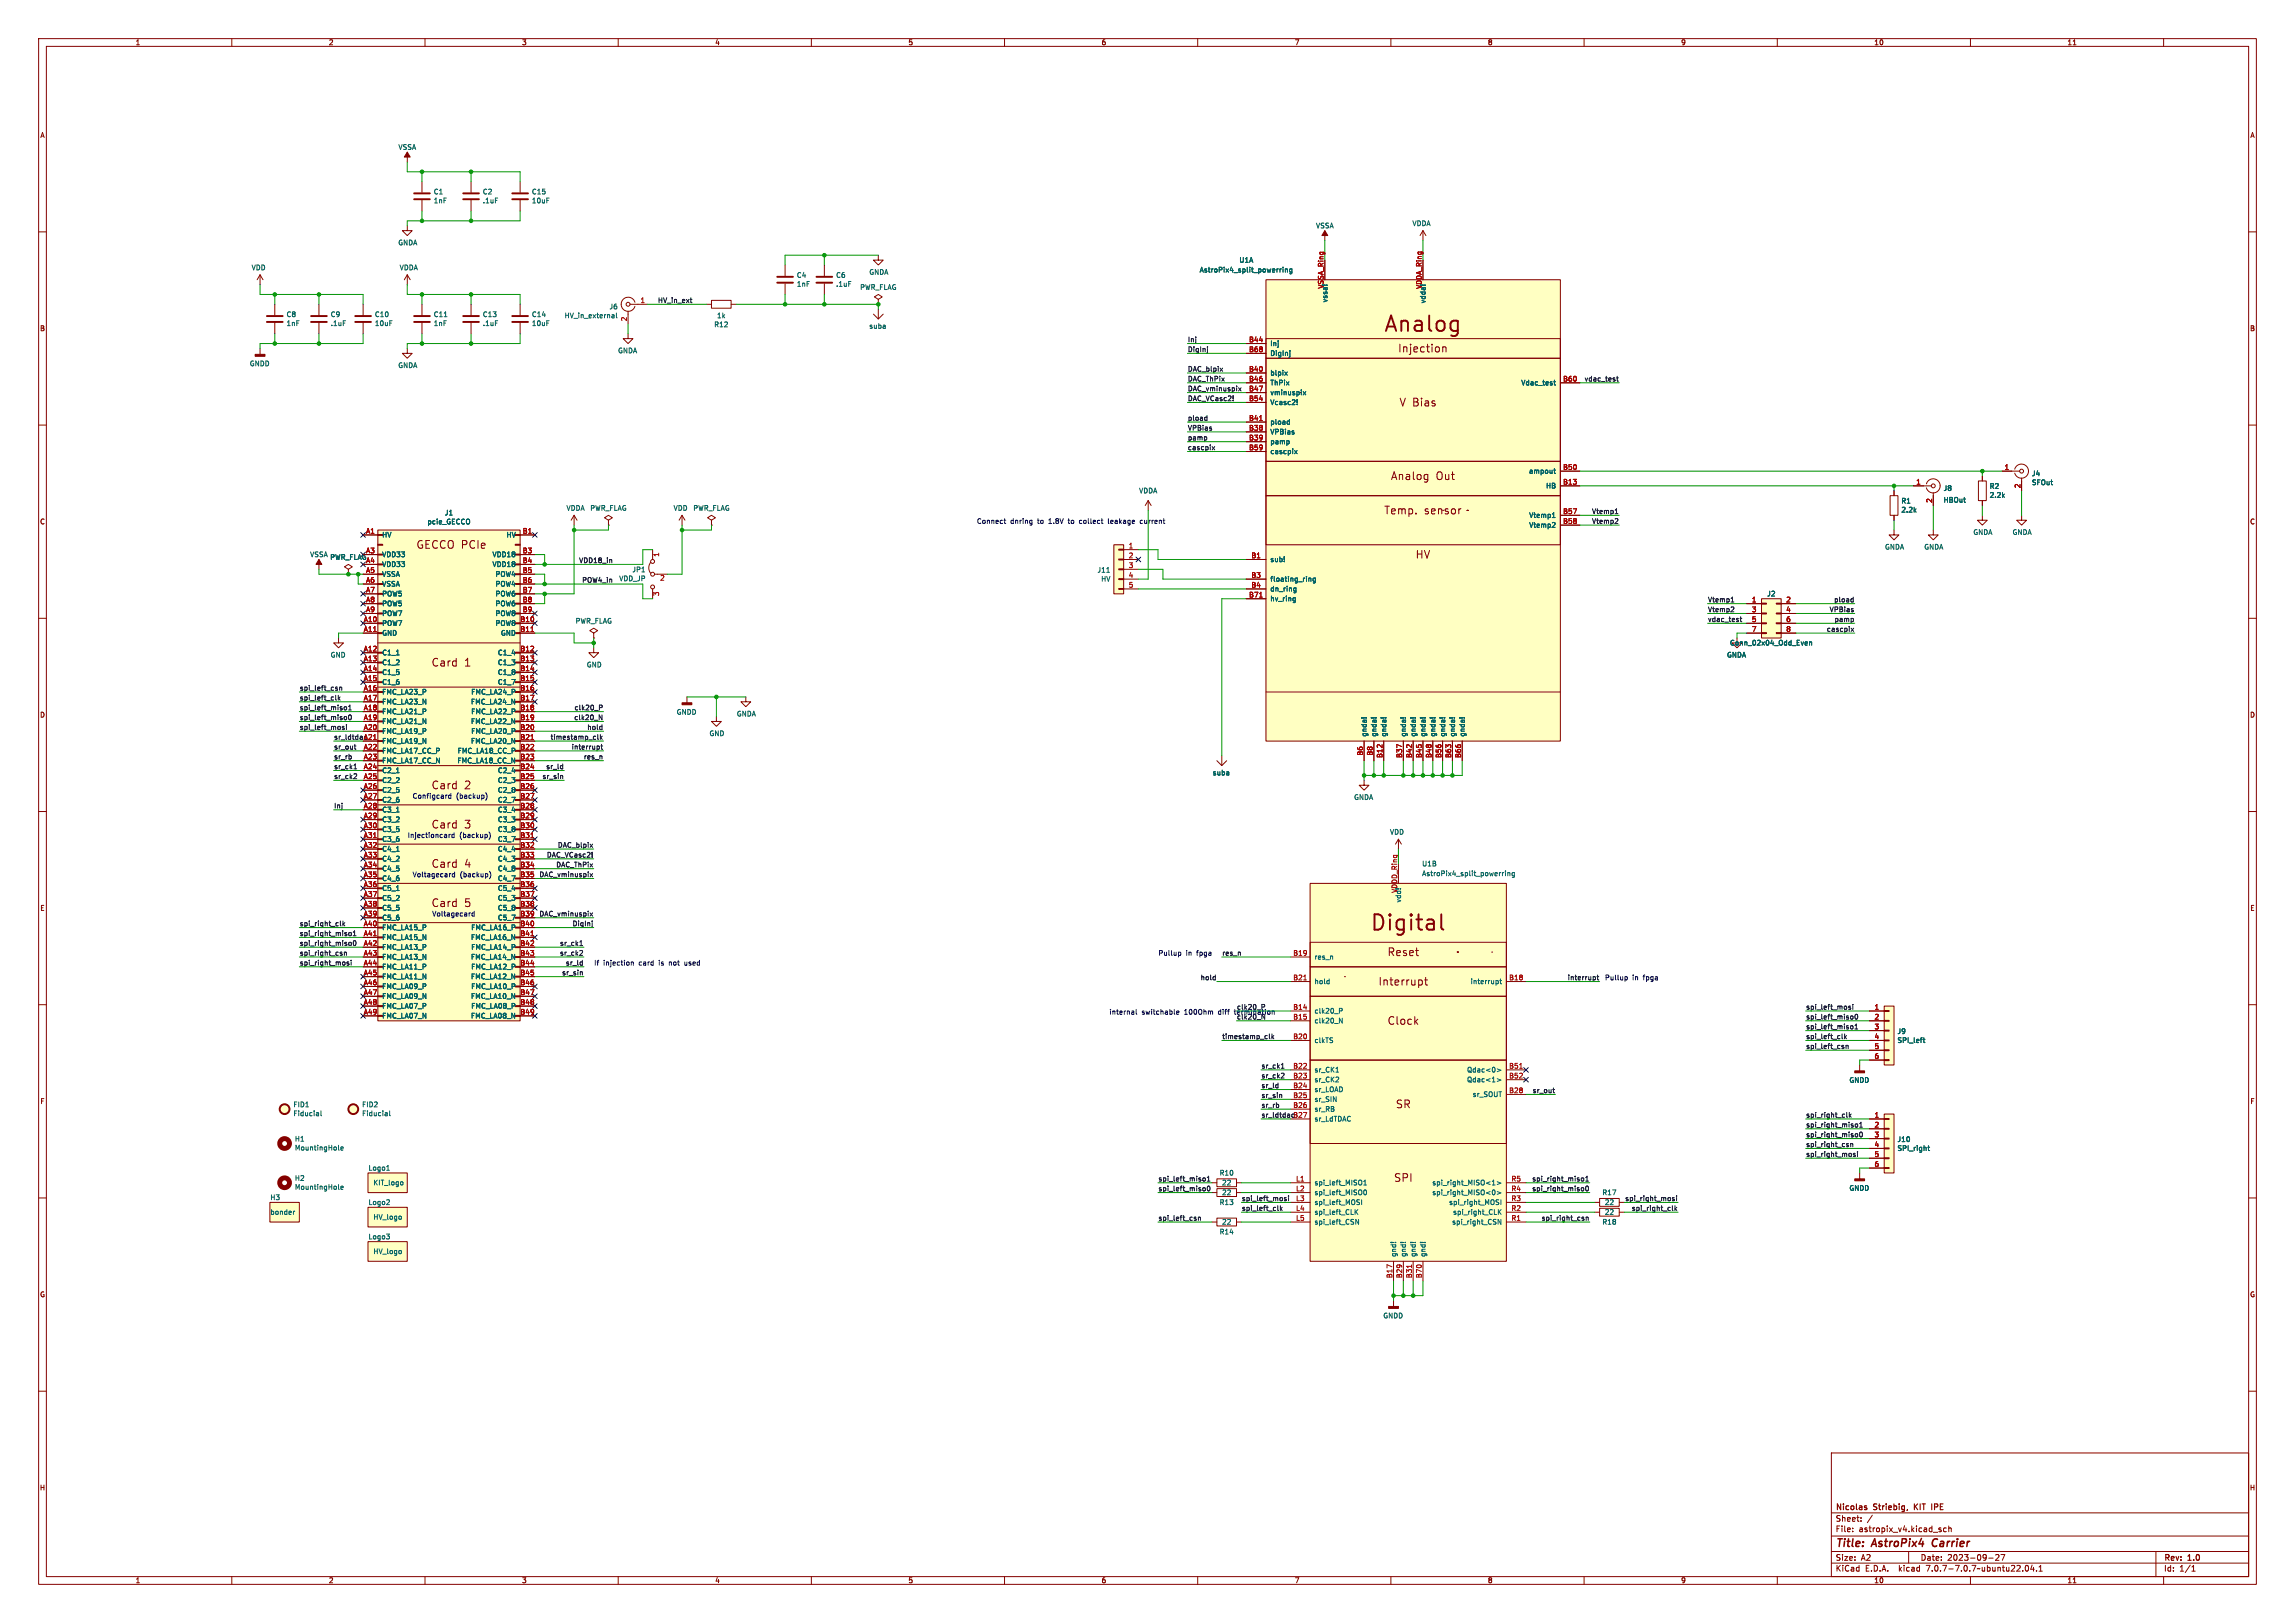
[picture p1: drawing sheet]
<svg xmlns="http://www.w3.org/2000/svg" width="594mm" height="420mm" viewBox="0 0 594 420" stroke-linecap="round" stroke-linejoin="round" font-family="sans-serif">
<defs><g id="words">
<g font-size="5.6" fill="#840000">
<text x="358" y="86.6">Analog</text>
<text x="354.5" y="241.5">Digital</text>
</g>
<g font-size="2.8" fill="#840000">
<text x="361.7" y="91.5">Injection</text>
<text x="362" y="105.5">V Bias</text>
<text x="359.8" y="124.6">Analog</text>
<text x="371.7" y="124.6">Out</text>
<text x="358.1" y="133.5">Temp.</text>
<text x="368.7" y="133.5">sensor</text>
<text x="107.6" y="142.3">GECCO PCIe</text>
<text x="366.2" y="144.9">HV</text>
<text x="111.5" y="172.8">Card</text>
<text x="120.3" y="172.8">1</text>
<text x="120.3" y="204.6">2</text>
<text x="111.5" y="224.9">Card</text>
<text x="111.5" y="235.1">Card</text>
<text x="120.3" y="235.1">5</text>
<text x="358.9" y="247.8">Reset</text>
<text x="356.6" y="255.4">Interrupt</text>
<text x="358.9" y="265.5">Clock</text>
<text x="361.1" y="287.1">SR</text>
<text x="360.6" y="306.2">SPI</text>
<text x="475" y="400.9">Title:</text>
<text x="484.7" y="400.9">AstroPix4</text>
<text x="501" y="400.9">Carrier</text>
</g>
<g font-size="2.8" fill="#0000c2">
<text x="111.5" y="204.6">Card</text>
<text x="111.5" y="214.7">Card</text>
<text x="120.3" y="214.7">3</text>
<text x="120.3" y="224.9">4</text>
</g>
<g font-size="2.1" fill="#840000">
<text x="475" y="394">Sheet:</text>
<text x="475" y="391.2">Nicolas</text>
<text x="485" y="391.2">Striebig,</text>
<text x="496.1" y="391.2">KIT</text>
<text x="501.2" y="391.2">IPE</text>
<text x="475" y="396.7">File:</text>
<text x="481.1" y="396.7">astropix_v4.kicad_sch</text>
<text x="475" y="406.9">KiCad</text>
<text x="475" y="404.1">Size:</text>
<text x="481.7" y="404.1">A2</text>
<text x="482.7" y="406.9">E.D.A.</text>
<text x="491.6" y="406.9">kicad</text>
<text x="497" y="404.1">Date:</text>
<text x="498.8" y="406.9">7.0.7-7.0.7~ubuntu22.04.1</text>
<text x="504" y="404.1">2023-09-27</text>
<text x="560" y="404.3">Rev:</text>
<text x="560" y="406.9">Id:</text>
<text x="564.1" y="406.9">1/1</text>
<text x="566.4" y="404.3">1.0</text>
</g>
<g font-size="1.8" fill="#840000">
<text x="35" y="11.9">1</text>
<text x="85" y="11.9">2</text>
<text x="135" y="11.9">3</text>
<text x="185" y="11.9">4</text>
<text x="235" y="11.9">5</text>
<text x="285" y="11.9">6</text>
<text x="335" y="11.9">7</text>
<text x="385" y="11.9">8</text>
<text x="435" y="11.9">9</text>
<text x="485" y="11.9">10</text>
<text x="535" y="11.9">11</text>
<text x="10.3" y="35.9">A</text>
<text x="582.3" y="35.9">A</text>
<text x="10.3" y="85.9">B</text>
<text x="582.3" y="85.9">B</text>
<text x="10.3" y="135.9">C</text>
<text x="582.3" y="135.9">C</text>
<text x="10.3" y="185.9">D</text>
<text x="582.3" y="185.9">D</text>
<text x="10.3" y="235.9">E</text>
<text x="582.3" y="235.9">E</text>
<text x="10.3" y="285.9">F</text>
<text x="582.3" y="285.9">F</text>
<text x="10.3" y="335.9">G</text>
<text x="582.3" y="335.9">G</text>
<text x="10.2" y="385.9">H</text>
<text x="582.2" y="385.9">H</text>
<text x="35" y="409.9">1</text>
<text x="85" y="409.9">2</text>
<text x="135" y="409.9">3</text>
<text x="185" y="409.9">4</text>
<text x="235" y="409.9">5</text>
<text x="285" y="409.9">6</text>
<text x="335" y="409.9">7</text>
<text x="385" y="409.9">8</text>
<text x="435" y="409.9">9</text>
<text x="485" y="409.9">10</text>
<text x="535" y="409.9">11</text>
</g>
<g font-size="1.8" fill="#006464">
<text x="103" y="39">VSSA</text>
<text x="112.2" y="50.5">C1</text>
<text x="112.2" y="52.8">1nF</text>
<text x="124.9" y="50.5">C2</text>
<text x="124.9" y="52.8">.1uF</text>
<text x="137.6" y="50.5">C15</text>
<text x="137.6" y="52.8">10uF</text>
<text x="340.5" y="59.3">VSSA</text>
<text x="365.5" y="58.7">VDDA</text>
<text x="103" y="63.7">GNDA</text>
<text x="65" y="70.1">VDD</text>
<text x="103.3" y="70.1">VDDA</text>
<text x="224.9" y="71.3">GNDA</text>
<text x="310.4" y="70.7">AstroPix4_split_powerring</text>
<text x="320.7" y="68.2">U1A</text>
<text x="206.1" y="72.1">C4</text>
<text x="206.1" y="74.4">1nF</text>
<text x="216.3" y="72.1">C6</text>
<text x="216.3" y="74.4">.1uF</text>
<text x="222.5" y="75.2">PWR_FLAG</text>
<text x="74.1" y="82.2">C8</text>
<text x="85.5" y="82.2">C9</text>
<text x="96.9" y="82.2">C10</text>
<text x="112.2" y="82.2">C11</text>
<text x="124.9" y="82.2">C13</text>
<text x="137.6" y="82.2">C14</text>
<text x="146" y="82.6">HV_in_external</text>
<text x="157.6" y="80.2">J6</text>
<text x="185.5" y="82.6">1k</text>
<text x="343.8" y="78.4" transform="rotate(-90 343.8 78.4)">vssa!</text>
<text x="369.2" y="78.6" transform="rotate(-90 369.2 78.6)">vdda!</text>
<text x="74.1" y="84.6">1nF</text>
<text x="85.5" y="84.6">.1uF</text>
<text x="96.9" y="84.6">10uF</text>
<text x="112.2" y="84.6">1nF</text>
<text x="124.9" y="84.6">.1uF</text>
<text x="137.6" y="84.6">10uF</text>
<text x="184.7" y="84.9">R12</text>
<text x="224.9" y="85.3">suba</text>
<text x="328.7" y="89.8">Inj</text>
<text x="64.5" y="95">GNDD</text>
<text x="103" y="95.4">GNDA</text>
<text x="159.9" y="91.6">GNDA</text>
<text x="328.7" y="92.3">DigInj</text>
<text x="328.7" y="97.4">blpix</text>
<text x="328.7" y="99.9">ThPix</text>
<text x="393.6" y="99.9">Vdac_test</text>
<text x="328.7" y="102.5">vminuspix</text>
<text x="328.7" y="105">Vcasc2!</text>
<text x="328.7" y="112.6">VPBias</text>
<text x="328.7" y="110.1">pload</text>
<text x="328.7" y="115.2">pamp</text>
<text x="328.7" y="117.7">cascpix</text>
<text x="395.6" y="122.8">ampout</text>
<text x="525.8" y="123.4">J4</text>
<text x="525.8" y="125.7">SFOut</text>
<text x="294.7" y="127.9">VDDA</text>
<text x="400" y="126.6">HB</text>
<text x="492" y="130.5">R1</text>
<text x="502.9" y="127.2">J8</text>
<text x="502.9" y="130.3">HBOut</text>
<text x="514.9" y="126.7">R2</text>
<text x="514.9" y="129">2.2k</text>
<text x="110.5" y="135.9">pcie_GECCO</text>
<text x="115" y="133.6">J1</text>
<text x="146.5" y="132.4">VDDA PWR_FLAG</text>
<text x="174.2" y="132.4">VDD</text>
<text x="179.3" y="132.4">PWR_FLAG</text>
<text x="395.7" y="134.2">Vtemp1</text>
<text x="395.7" y="136.8">Vtemp2</text>
<text x="492" y="132.8">2.2k</text>
<text x="98.8" y="139.3">HV</text>
<text x="131" y="139.3">HV</text>
<text x="487.8" y="142.4">GNDA</text>
<text x="497.9" y="142.4">GNDA</text>
<text x="510.6" y="138.6">GNDA</text>
<text x="520.8" y="138.6">GNDA</text>
<text x="80.2" y="144.4">VSSA</text>
<text x="85.4" y="145.1">PWR_FLAG</text>
<text x="98.8" y="144.4">VDD33</text>
<text x="98.8" y="146.9">VDD33</text>
<text x="98.8" y="149.5">VSSA</text>
<text x="127.4" y="144.4">VDD18</text>
<text x="127.4" y="146.9">VDD18</text>
<text x="128.1" y="149.5">POW4</text>
<text x="163.5" y="148.3">JP1</text>
<text x="283.9" y="148.4">J11</text>
<text x="328.7" y="145.6">sub!</text>
<text x="98.8" y="152">VSSA</text>
<text x="98.8" y="154.5">POW5</text>
<text x="128.1" y="152">POW4</text>
<text x="128.1" y="154.5">POW6</text>
<text x="160.2" y="150.6">VDD_JP</text>
<text x="284.9" y="150.7">HV</text>
<text x="328.7" y="150.7">floating_ring</text>
<text x="328.7" y="153.3">dn_ring</text>
<text x="328.7" y="155.8">hv_ring</text>
<text x="457.3" y="154.5">J2</text>
<text x="98.8" y="157.1">POW5</text>
<text x="98.8" y="159.6">POW7</text>
<text x="128.1" y="157.1">POW6</text>
<text x="128.1" y="159.6">POW8</text>
<text x="148.9" y="161.6">PWR_FLAG</text>
<text x="98.8" y="162.2">POW7</text>
<text x="98.8" y="164.7">GND</text>
<text x="128.1" y="162.2">POW8</text>
<text x="129.5" y="164.7">GND</text>
<text x="447.6" y="167.2">Conn_02x04_Odd_Even</text>
<text x="85.5" y="170.4">GND</text>
<text x="98.8" y="169.8">C1_1</text>
<text x="98.8" y="172.3">C1_2</text>
<text x="128.7" y="169.8">C1_4</text>
<text x="128.7" y="172.3">C1_3</text>
<text x="151.8" y="172.9">GND</text>
<text x="446.9" y="170.4">GNDA</text>
<text x="98.8" y="174.9">C1_5</text>
<text x="98.8" y="177.4">C1_6</text>
<text x="98.8" y="179.9">FMC_LA23_P</text>
<text x="121.8" y="179.9">FMC_LA24_P</text>
<text x="128.7" y="174.9">C1_8</text>
<text x="128.7" y="177.4">C1_7</text>
<text x="98.8" y="182.5">FMC_LA23_N</text>
<text x="98.8" y="185">FMC_LA21_P</text>
<text x="121.8" y="182.5">FMC_LA24_N</text>
<text x="121.8" y="185">FMC_LA22_P</text>
<text x="175" y="185.1">GNDD</text>
<text x="190.6" y="185.6">GNDA</text>
<text x="98.8" y="187.6">FMC_LA21_N</text>
<text x="98.8" y="190.1">FMC_LA19_P</text>
<text x="121.8" y="187.6">FMC_LA22_N</text>
<text x="121.8" y="190.1">FMC_LA20_P</text>
<text x="183.5" y="190.7">GND</text>
<text x="353.9" y="190.8" transform="rotate(-90 353.9 190.8)">gnda!</text>
<text x="356.5" y="190.8" transform="rotate(-90 356.5 190.8)">gnda!</text>
<text x="359" y="190.8" transform="rotate(-90 359 190.8)">gnda!</text>
<text x="364.1" y="190.8" transform="rotate(-90 364.1 190.8)">gnda!</text>
<text x="366.6" y="190.8" transform="rotate(-90 366.6 190.8)">gnda!</text>
<text x="369.2" y="190.8" transform="rotate(-90 369.2 190.8)">gnda!</text>
<text x="371.7" y="190.8" transform="rotate(-90 371.7 190.8)">gnda!</text>
<text x="374.2" y="190.8" transform="rotate(-90 374.2 190.8)">gnda!</text>
<text x="376.8" y="190.8" transform="rotate(-90 376.8 190.8)">gnda!</text>
<text x="379.3" y="190.8" transform="rotate(-90 379.3 190.8)">gnda!</text>
<text x="98.8" y="192.6">FMC_LA19_N</text>
<text x="98.8" y="195.2">FMC_LA17_CC_P</text>
<text x="98.8" y="197.7">FMC_LA17_CC_N</text>
<text x="118.3" y="197.7">FMC_LA18_CC_N</text>
<text x="118.3" y="195.2">FMC_LA18_CC_P</text>
<text x="121.8" y="192.6">FMC_LA20_N</text>
<text x="98.8" y="200.3">C2_1</text>
<text x="98.8" y="202.8">C2_2</text>
<text x="128.7" y="200.3">C2_4</text>
<text x="128.7" y="202.8">C2_3</text>
<text x="313.8" y="200.8">suba</text>
<text x="98.8" y="205.3">C2_5</text>
<text x="98.8" y="207.9">C2_6</text>
<text x="128.7" y="205.3">C2_8</text>
<text x="128.7" y="207.9">C2_7</text>
<text x="350.4" y="207.2">GNDA</text>
<text x="98.8" y="210.4">C3_1</text>
<text x="98.8" y="213">C3_2</text>
<text x="98.8" y="215.5">C3_5</text>
<text x="128.7" y="210.4">C3_4</text>
<text x="128.7" y="213">C3_3</text>
<text x="128.7" y="215.5">C3_8</text>
<text x="98.8" y="218">C3_6</text>
<text x="98.8" y="220.6">C4_1</text>
<text x="128.7" y="218">C3_7</text>
<text x="128.7" y="220.6">C4_4</text>
<text x="359.7" y="216.2">VDD</text>
<text x="98.8" y="223.1">C4_2</text>
<text x="98.8" y="225.7">C4_5</text>
<text x="128.7" y="223.1">C4_3</text>
<text x="128.7" y="225.7">C4_8</text>
<text x="368" y="224.4">U1B</text>
<text x="368" y="226.9">AstroPix4_split_powerring</text>
<text x="98.8" y="228.2">C4_6</text>
<text x="98.8" y="230.7">C5_1</text>
<text x="98.8" y="233.3">C5_2</text>
<text x="128.7" y="228.2">C4_7</text>
<text x="128.7" y="230.7">C5_4</text>
<text x="128.7" y="233.3">C5_3</text>
<text x="362.8" y="233.7" transform="rotate(-90 362.8 233.7)">vdd!</text>
<text x="98.8" y="235.8">C5_5</text>
<text x="98.8" y="238.4">C5_6</text>
<text x="128.7" y="235.8">C5_8</text>
<text x="128.7" y="238.4">C5_7</text>
<text x="98.8" y="240.9">FMC_LA15_P</text>
<text x="98.8" y="243.4">FMC_LA15_N</text>
<text x="98.8" y="246">FMC_LA13_P</text>
<text x="121.8" y="243.4">FMC_LA16_N</text>
<text x="121.8" y="240.9">FMC_LA16_P</text>
<text x="121.8" y="246">FMC_LA14_P</text>
<text x="98.8" y="248.5">FMC_LA13_N</text>
<text x="98.8" y="251.1">FMC_LA11_P</text>
<text x="121.8" y="248.5">FMC_LA14_N</text>
<text x="121.8" y="251.1">FMC_LA12_P</text>
<text x="340.1" y="248.5">res_n</text>
<text x="98.8" y="253.6">FMC_LA11_N</text>
<text x="98.8" y="256.1">FMC_LA09_P</text>
<text x="121.8" y="253.6">FMC_LA12_N</text>
<text x="121.8" y="256.1">FMC_LA10_P</text>
<text x="340.1" y="254.9">hold</text>
<text x="380.5" y="254.9">interrupt</text>
<text x="98.8" y="258.7">FMC_LA09_N</text>
<text x="98.8" y="261.2">FMC_LA07_P</text>
<text x="98.8" y="263.8">FMC_LA07_N</text>
<text x="121.8" y="258.7">FMC_LA10_N</text>
<text x="121.8" y="263.8">FMC_LA08_N</text>
<text x="121.8" y="261.2">FMC_LA08_P</text>
<text x="340.1" y="262.5">clk20_P</text>
<text x="340.1" y="265">clk20_N</text>
<text x="491" y="267.8">J9</text>
<text x="340.1" y="270.1">clkTS</text>
<text x="491" y="270.1">SPI_left</text>
<text x="340.1" y="277.7">sr_CK1</text>
<text x="340.1" y="280.3">sr_CK2</text>
<text x="379.6" y="277.7">Qdac&lt;0&gt;</text>
<text x="379.6" y="280.3">Qdac&lt;1&gt;</text>
<text x="478.6" y="280.4">GNDD</text>
<text x="75.8" y="286.7">FID1</text>
<text x="93.6" y="286.7">FID2</text>
<text x="340.1" y="282.8">sr_LOAD</text>
<text x="340.1" y="285.3">sr_SIN</text>
<text x="340.1" y="287.9">sr_RB</text>
<text x="381.1" y="284.1">sr_SOUT</text>
<text x="75.8" y="289">Fiducial</text>
<text x="93.6" y="289">Fiducial</text>
<text x="340.1" y="290.4">sr_LdTDAC</text>
<text x="76.2" y="295.6">H1</text>
<text x="76.2" y="297.9">MountingHole</text>
<text x="491" y="295.7">J10</text>
<text x="491" y="298">SPI_right</text>
<text x="76.2" y="305.8">H2</text>
<text x="95.3" y="303.1">Logo1</text>
<text x="315.6" y="304.4">R10</text>
<text x="69.9" y="310.7">H3</text>
<text x="76.2" y="308.1">MountingHole</text>
<text x="96.5" y="306.9">KIT_logo</text>
<text x="316.2" y="309.5">22</text>
<text x="316.2" y="306.9">22</text>
<text x="340.1" y="306.9">spi_left_MISO1</text>
<text x="340.1" y="309.5">spi_left_MISO0</text>
<text x="370.6" y="309.5">spi_right_MISO&lt;0&gt;</text>
<text x="370.6" y="306.9">spi_right_MISO&lt;1&gt;</text>
<text x="414.6" y="309.5">R17</text>
<text x="478.6" y="308.3">GNDD</text>
<text x="69.9" y="314.6">bonder</text>
<text x="95.3" y="312">Logo2</text>
<text x="96.5" y="315.8">HV_logo</text>
<text x="315.6" y="312">R13</text>
<text x="316.2" y="317.1">22</text>
<text x="340.1" y="312">spi_left_MOSI</text>
<text x="340.1" y="314.6">spi_left_CLK</text>
<text x="340.1" y="317.1">spi_left_CSN</text>
<text x="374.9" y="312">spi_right_MOSI</text>
<text x="375.7" y="317.1">spi_right_CSN</text>
<text x="376" y="314.6">spi_right_CLK</text>
<text x="414.6" y="317.1">R18</text>
<text x="415.2" y="312">22</text>
<text x="415.2" y="314.6">22</text>
<text x="95.3" y="320.9">Logo3</text>
<text x="315.6" y="319.6">R14</text>
<text x="96.5" y="324.7">HV_logo</text>
<text x="361.5" y="325.4" transform="rotate(-90 361.5 325.4)">gnd!</text>
<text x="364.1" y="325.4" transform="rotate(-90 364.1 325.4)">gnd!</text>
<text x="366.6" y="325.4" transform="rotate(-90 366.6 325.4)">gnd!</text>
<text x="369.2" y="325.4" transform="rotate(-90 369.2 325.4)">gnd!</text>
<text x="357.9" y="341.4">GNDD</text>
</g>
<g font-size="1.8" fill="#a90000">
<text x="342.6" y="74.8" transform="rotate(-90 342.6 74.8)">VSSA_Ring</text>
<text x="368" y="74.9" transform="rotate(-90 368 74.9)">VDDA_Ring</text>
<text x="162.3" y="83.3" transform="rotate(-90 162.3 83.3)">2</text>
<text x="165.7" y="78.5">1</text>
<text x="323.2" y="88.6">B44</text>
<text x="323.2" y="91.2">B68</text>
<text x="323.2" y="96.3">B40</text>
<text x="323.2" y="98.8">B46</text>
<text x="323.2" y="101.3">B47</text>
<text x="404.5" y="98.8">B60</text>
<text x="323.2" y="103.9">B54</text>
<text x="323.2" y="111.5">B38</text>
<text x="323.2" y="109">B41</text>
<text x="323.2" y="114">B39</text>
<text x="323.2" y="116.6">B59</text>
<text x="404.5" y="125.5">B13</text>
<text x="404.5" y="121.7">B50</text>
<text x="495.9" y="125.5">1</text>
<text x="518.7" y="121.7">1</text>
<text x="500.1" y="130.2" transform="rotate(-90 500.1 130.2)">2</text>
<text x="523" y="126.4" transform="rotate(-90 523 126.4)">2</text>
<text x="404.5" y="133.1">B57</text>
<text x="404.5" y="135.6">B58</text>
<text x="94.6" y="138.2">A1</text>
<text x="94.6" y="143.3">A3</text>
<text x="135.2" y="138.2">B1</text>
<text x="135.2" y="143.3">B3</text>
<text x="292" y="142">1</text>
<text x="94.6" y="145.8">A4</text>
<text x="94.6" y="148.3">A5</text>
<text x="135.2" y="145.8">B4</text>
<text x="135.2" y="148.3">B5</text>
<text x="170.9" y="144.2" transform="rotate(-90 170.9 144.2)">1</text>
<text x="292" y="144.5">2</text>
<text x="292" y="147.1">3</text>
<text x="292" y="149.6">4</text>
<text x="323.8" y="144.5">B1</text>
<text x="323.8" y="149.6">B3</text>
<text x="94.6" y="150.9">A6</text>
<text x="94.6" y="153.4">A7</text>
<text x="94.6" y="156">A8</text>
<text x="135.2" y="150.9">B6</text>
<text x="135.2" y="153.4">B7</text>
<text x="135.2" y="156">B8</text>
<text x="170.7" y="150.6">2</text>
<text x="170.9" y="154.4" transform="rotate(-90 170.9 154.4)">3</text>
<text x="292" y="152.1">5</text>
<text x="323.2" y="154.7">B71</text>
<text x="323.8" y="152.1">B4</text>
<text x="453.3" y="156">1</text>
<text x="462.2" y="156">2</text>
<text x="94" y="161">A10</text>
<text x="94.6" y="158.5">A9</text>
<text x="134.6" y="161">B10</text>
<text x="135.2" y="158.5">B9</text>
<text x="453.3" y="158.5">3</text>
<text x="453.3" y="161">5</text>
<text x="462.2" y="158.5">4</text>
<text x="462.2" y="161">6</text>
<text x="94" y="163.6">A11</text>
<text x="134.6" y="163.6">B11</text>
<text x="453.3" y="163.6">7</text>
<text x="462.2" y="163.6">8</text>
<text x="94" y="168.7">A12</text>
<text x="94" y="171.2">A13</text>
<text x="94" y="173.7">A14</text>
<text x="134.6" y="168.7">B12</text>
<text x="134.6" y="171.2">B13</text>
<text x="134.6" y="173.7">B14</text>
<text x="94" y="176.3">A15</text>
<text x="94" y="178.8">A16</text>
<text x="134.6" y="176.3">B15</text>
<text x="134.6" y="178.8">B16</text>
<text x="94" y="181.4">A17</text>
<text x="94" y="183.9">A18</text>
<text x="134.6" y="181.4">B17</text>
<text x="134.6" y="183.9">B18</text>
<text x="94" y="186.4">A19</text>
<text x="94" y="189">A20</text>
<text x="94" y="191.5">A21</text>
<text x="134.6" y="186.4">B19</text>
<text x="134.6" y="189">B20</text>
<text x="134.6" y="191.5">B21</text>
<text x="94" y="194.1">A22</text>
<text x="94" y="196.6">A23</text>
<text x="134.6" y="194.1">B22</text>
<text x="134.6" y="196.6">B23</text>
<text x="352.8" y="195.7" transform="rotate(-90 352.8 195.7)">B6</text>
<text x="355.3" y="195.7" transform="rotate(-90 355.3 195.7)">B8</text>
<text x="357.9" y="196.3" transform="rotate(-90 357.9 196.3)">B12</text>
<text x="363" y="196.3" transform="rotate(-90 363 196.3)">B37</text>
<text x="365.5" y="196.3" transform="rotate(-90 365.5 196.3)">B42</text>
<text x="368" y="196.3" transform="rotate(-90 368 196.3)">B45</text>
<text x="370.6" y="196.3" transform="rotate(-90 370.6 196.3)">B48</text>
<text x="373.1" y="196.3" transform="rotate(-90 373.1 196.3)">B56</text>
<text x="375.7" y="196.3" transform="rotate(-90 375.7 196.3)">B63</text>
<text x="378.2" y="196.3" transform="rotate(-90 378.2 196.3)">B66</text>
<text x="94" y="199.1">A24</text>
<text x="94" y="201.7">A25</text>
<text x="134.6" y="199.1">B24</text>
<text x="134.6" y="201.7">B25</text>
<text x="94" y="204.2">A26</text>
<text x="94" y="206.8">A27</text>
<text x="94" y="209.3">A28</text>
<text x="134.6" y="204.2">B26</text>
<text x="134.6" y="206.8">B27</text>
<text x="134.6" y="209.3">B28</text>
<text x="94" y="211.8">A29</text>
<text x="94" y="214.4">A30</text>
<text x="134.6" y="211.8">B29</text>
<text x="134.6" y="214.4">B30</text>
<text x="94" y="216.9">A31</text>
<text x="94" y="219.5">A32</text>
<text x="94" y="222">A33</text>
<text x="134.6" y="216.9">B31</text>
<text x="134.6" y="219.5">B32</text>
<text x="134.6" y="222">B33</text>
<text x="94" y="224.5">A34</text>
<text x="94" y="227.1">A35</text>
<text x="134.6" y="224.5">B34</text>
<text x="134.6" y="227.1">B35</text>
<text x="94" y="229.6">A36</text>
<text x="94" y="232.2">A37</text>
<text x="134.6" y="229.6">B36</text>
<text x="134.6" y="232.2">B37</text>
<text x="361.7" y="231.2" transform="rotate(-90 361.7 231.2)">VDDD_Ring</text>
<text x="94" y="234.7">A38</text>
<text x="94" y="237.2">A39</text>
<text x="94" y="239.8">A40</text>
<text x="134.6" y="234.7">B38</text>
<text x="134.6" y="237.2">B39</text>
<text x="134.6" y="239.8">B40</text>
<text x="94" y="242.3">A41</text>
<text x="94" y="244.9">A42</text>
<text x="134.6" y="242.3">B41</text>
<text x="134.6" y="244.9">B42</text>
<text x="94" y="247.4">A43</text>
<text x="94" y="249.9">A44</text>
<text x="134.6" y="247.4">B43</text>
<text x="134.6" y="249.9">B44</text>
<text x="334.6" y="247.4">B19</text>
<text x="94" y="252.5">A45</text>
<text x="94" y="255">A46</text>
<text x="94" y="257.6">A47</text>
<text x="134.6" y="252.5">B45</text>
<text x="134.6" y="255">B46</text>
<text x="134.6" y="257.6">B47</text>
<text x="334.6" y="253.7">B21</text>
<text x="390.5" y="253.7">B18</text>
<text x="94" y="260.1">A48</text>
<text x="94" y="262.6">A49</text>
<text x="134.6" y="260.1">B48</text>
<text x="134.6" y="262.6">B49</text>
<text x="334.6" y="261.4">B14</text>
<text x="334.6" y="263.9">B15</text>
<text x="485.1" y="261.4">1</text>
<text x="485.1" y="263.9">2</text>
<text x="334.6" y="269">B20</text>
<text x="485.1" y="266.4">3</text>
<text x="485.1" y="269">4</text>
<text x="485.1" y="271.5">5</text>
<text x="485.1" y="274.1">6</text>
<text x="334.6" y="276.6">B22</text>
<text x="334.6" y="279.1">B23</text>
<text x="334.6" y="281.7">B24</text>
<text x="390.5" y="276.6">B51</text>
<text x="390.5" y="279.1">B52</text>
<text x="334.6" y="284.2">B25</text>
<text x="334.6" y="286.8">B26</text>
<text x="390.5" y="283">B28</text>
<text x="485.1" y="289.3">1</text>
<text x="485.1" y="291.8">2</text>
<text x="485.1" y="294.4">3</text>
<text x="485.1" y="296.9">4</text>
<text x="485.1" y="299.5">5</text>
<text x="335.3" y="305.8">L1</text>
<text x="391.1" y="305.8">R5</text>
<text x="485.1" y="302">6</text>
<text x="335.3" y="308.4">L2</text>
<text x="335.3" y="310.9">L3</text>
<text x="391.1" y="310.9">R3</text>
<text x="391.1" y="308.4">R4</text>
<text x="335.3" y="313.4">L4</text>
<text x="335.3" y="316">L5</text>
<text x="391.1" y="316">R1</text>
<text x="391.1" y="313.4">R2</text>
<text x="360.4" y="330.9" transform="rotate(-90 360.4 330.9)">B17</text>
<text x="363" y="330.9" transform="rotate(-90 363 330.9)">B29</text>
<text x="365.5" y="330.9" transform="rotate(-90 365.5 330.9)">B31</text>
<text x="368" y="330.9" transform="rotate(-90 368 330.9)">B70</text>
</g>
<g font-size="1.8" fill="#0f0f0f">
<text x="170.2" y="78.5">HV_in_ext</text>
<text x="307.3" y="88.6">Inj</text>
<text x="307.3" y="91.2">DigInj</text>
<text x="307.3" y="98.8">DAC_ThPix</text>
<text x="307.3" y="101.3">DAC_vminuspix</text>
<text x="307.3" y="96.3">DAC_blpix</text>
<text x="410" y="98.8">vdac_test</text>
<text x="307.3" y="103.9">DAC_VCasc2!</text>
<text x="307.3" y="109">pload</text>
<text x="307.3" y="111.5">VPBias</text>
<text x="307.3" y="116.6">cascpix</text>
<text x="307.3" y="114">pamp</text>
<text x="411.9" y="135.6">Vtemp2</text>
<text x="411.9" y="133.1">Vtemp1</text>
<text x="149.8" y="145.8">VDD18_in</text>
<text x="150.6" y="150.9">POW4_in</text>
<text x="442" y="155.9">Vtemp1</text>
<text x="474.6" y="155.9">pload</text>
<text x="442" y="161">vdac_test</text>
<text x="442" y="158.5">Vtemp2</text>
<text x="473.4" y="158.5">VPBias</text>
<text x="474.7" y="161">pamp</text>
<text x="472.7" y="163.6">cascpix</text>
<text x="77.5" y="178.8">spi_left_csn</text>
<text x="77.5" y="181.3">spi_left_clk</text>
<text x="77.5" y="183.9">spi_left_miso1</text>
<text x="148.6" y="183.9">clk20_P</text>
<text x="77.5" y="189">spi_left_mosi</text>
<text x="77.5" y="186.4">spi_left_miso0</text>
<text x="86.4" y="191.5">sr_ldtdac A21</text>
<text x="142.4" y="191.5">timestamp_clk</text>
<text x="148.5" y="186.4">clk20_N</text>
<text x="151.9" y="189">hold</text>
<text x="86.4" y="196.6">sr_rb</text>
<text x="86.4" y="194">sr_out</text>
<text x="147.8" y="194">interrupt</text>
<text x="151" y="196.6">res_n</text>
<text x="86.4" y="201.7">sr_ck2</text>
<text x="86.4" y="199.1">sr_ck1</text>
<text x="140.3" y="201.7">sr_sin</text>
<text x="141.3" y="199.1">sr_ld</text>
<text x="86.4" y="209.3">Inj</text>
<text x="141.4" y="222">DAC_VCasc2!</text>
<text x="144.3" y="219.4">DAC_blpix</text>
<text x="139.5" y="227.1">DAC_vminuspix</text>
<text x="143.9" y="224.5">DAC_ThPix</text>
<text x="77.5" y="239.8">spi_right_clk</text>
<text x="139.5" y="237.2">DAC_vminuspix</text>
<text x="148.1" y="239.8">DigInj</text>
<text x="77.5" y="242.3">spi_right_miso1</text>
<text x="77.5" y="244.8">spi_right_miso0</text>
<text x="144.8" y="244.8">sr_ck1</text>
<text x="77.5" y="249.9">spi_right_mosi</text>
<text x="77.5" y="247.4">spi_right_csn</text>
<text x="144.8" y="247.4">sr_ck2</text>
<text x="146.3" y="249.9">sr_ld</text>
<text x="316.2" y="247.4">res_n</text>
<text x="145.4" y="252.5">sr_sin</text>
<text x="310.6" y="253.7">hold</text>
<text x="405.7" y="253.7">interrupt</text>
<text x="467.4" y="261.4">spi_left_mosi</text>
<text x="467.4" y="263.9">spi_left_miso0</text>
<text x="316.2" y="269">timestamp_clk</text>
<text x="467.4" y="269">spi_left_clk</text>
<text x="467.4" y="266.4">spi_left_miso1</text>
<text x="467.4" y="271.5">spi_left_csn</text>
<text x="326.4" y="281.7">sr_ld</text>
<text x="326.4" y="276.6">sr_ck1</text>
<text x="326.4" y="279.1">sr_ck2</text>
<text x="326.4" y="286.8">sr_rb</text>
<text x="326.4" y="284.2">sr_sin</text>
<text x="396.6" y="282.9">sr_out</text>
<text x="326.4" y="289.3">sr_ldtdac B27</text>
<text x="467.4" y="289.3">spi_right_clk</text>
<text x="467.4" y="291.8">spi_right_miso1</text>
<text x="467.4" y="299.5">spi_right_mosi</text>
<text x="467.4" y="294.4">spi_right_miso0</text>
<text x="467.4" y="296.9">spi_right_csn</text>
<text x="299.7" y="305.8">spi_left_miso1</text>
<text x="396.5" y="305.8">spi_right_miso1</text>
<text x="299.7" y="308.3">spi_left_miso0</text>
<text x="321.3" y="310.9">spi_left_mosi</text>
<text x="396.5" y="308.3">spi_right_miso0</text>
<text x="420.5" y="310.9">spi_right_mosi</text>
<text x="299.7" y="316">spi_left_csn</text>
<text x="321.3" y="313.4">spi_left_clk</text>
<text x="398.9" y="316">spi_right_csn</text>
<text x="422.2" y="313.4">spi_right_clk</text>
</g>
<g font-size="1.8" fill="#0000c2">
<text x="252.7" y="135.6">Connect</text>
<text x="261.5" y="135.6">dnring</text>
<text x="268.7" y="135.6">to</text>
<text x="271.7" y="135.6">1.8V</text>
<text x="277" y="135.6">to</text>
<text x="280.1" y="135.6">collect</text>
<text x="287.7" y="135.6">leakage</text>
<text x="296.2" y="135.6">current</text>
<text x="106.7" y="206.8">Configcard</text>
<text x="118.1" y="206.8">(backup)</text>
<text x="105.4" y="216.9">Injectioncard</text>
<text x="118.9" y="216.9">(backup)</text>
<text x="106.7" y="227.1">Voltagecard</text>
<text x="119" y="227.1">(backup)</text>
<text x="111.8" y="237.2">Voltagecard</text>
<text x="153.7" y="249.9">If</text>
<text x="156.2" y="249.9">injection</text>
<text x="165.5" y="249.9">card</text>
<text x="170.9" y="249.9">is</text>
<text x="173.7" y="249.9">not</text>
<text x="177.8" y="249.9">used</text>
<text x="299.7" y="247.4">Pullup</text>
<text x="306.9" y="247.4">in</text>
<text x="309.9" y="247.4">fpga</text>
<text x="415.3" y="253.8">Pullup</text>
<text x="422.5" y="253.8">in</text>
<text x="425.4" y="253.8">fpga</text>
<text x="287" y="262.6">internal</text>
<text x="295.5" y="262.6">switchable</text>
<text x="306.7" y="262.6">100Ohm</text>
<text x="315.6" y="262.6">diff</text>
<text x="320" y="262.6">termination</text>
<text x="320" y="263.9">clk20_N</text>
<text x="320" y="261.4">clk20_P</text>
</g>
</g></defs>
<g fill="none" stroke="#840000" stroke-width=".26">
<path d="M10 10h574v400h-574zM12 12h570v396h-570zM60 10v2M110 10v2M160 10v2M210 10v2M260 10v2M310 10v2M360 10v2M410 10v2M460 10v2M510 10v2"/>
<path d="M536.6 11.6h.7M560 10v2M105.4 39.4v2.5M10 60h2M105.4 58.4v1.3h1.3l-1.3 1.3-1.3-1.3h1.3M109.2 47v2.8M109.2 51.8v2.8M121.9 47v2.8M121.9 51.8v2.8M134.6 47v2.8M134.6 51.8v2.8M342.9 59.7v2.5"/>
<path d="M368.3 59.7l.8 1.3M368.3 59.7v2.5M368.3 59.7l-.8 1.3M582 60h2M67.3 71.1l.8 1.3M67.3 71.1v2.6M67.3 71.1l-.8 1.3M71.1 78.7v2.8M82.5 78.7v2.8M94 78.7v2.8M105.4 71.1l-.8 1.3M105.4 71.1v2.6"/>
<path d="M105.4 71.1l.8 1.3M109.2 78.7v2.8M121.9 78.7v2.8M134.6 78.7v2.8M163.1 78.7h4.5M164.3 78.2a1.81 1.81 0 0 0-2.8-.9 1.81 1.81 0 0 0 0 2.9 1.81 1.81 0 0 0 2.8-1M182.9 78.7h1.2M184.1 77.7h5.1v2.1h-5.1zM189.2 78.7h1.3M203.2 68.6v2.8M203.2 73.4v2.8M213.4 68.6v2.8"/>
<path d="M213.4 73.4v2.8M227.3 77.5l1-.7-1-.6-1 .6 1 .7v1.2M227.3 78.7h.1M227.3 66v1.3h1.3l-1.3 1.3-1.2-1.3h1.2M327.7 72.4h76.2v119.4h-76.2zM342.9 67.3v5.1M368.3 67.3v5.1M67.3 90.2v1.5M71.1 83.6v2.8M82.5 83.6v2.8M94 83.6v2.8M105.4 90.2v1.2h1.3l-1.3 1.3-1.3-1.3h1.3"/>
<path d="M109.2 83.6v2.8M121.9 83.6v2.8M134.6 83.6v2.8M162.6 86.4v1.2h-1.3l1.3 1.3 1.2-1.3h-1.2M162.6 80.5v3.3M226.1 81.3l1.2 1.3 1.3-1.3M227.3 80v2.6M322.6 96.5h5.1M322.6 88.9h5.1M322.6 99.1h5.1M322.6 91.4h5.1M327.7 92.7h76.2v26.7h-76.2z"/>
<path d="M327.7 87.6h76.2v5.1h-76.2zM373.4 89.7v1.4M373.4 89.9l.3-.2 .5 .1 .1 1.3M403.9 99.1h5M10 110h2M322.6 111.8h5.1M322.6 114.3h5.1M322.6 109.2h5.1M322.6 101.6h5.1M322.6 104.1h5.1M322.6 116.8h5.1M327.7 119.4h76.2v8.9h-76.2z"/>
<path d="M582 110h2M94 138.4h3.8M97.8 138.3h1.3v.3h-1.3zM97.8 137.2h36.8v127h-36.8zM133.3 138.3h1.3v.3h-1.3zM134.6 138.4h3.8M148.6 133.4l-.8 1.2M148.6 133.4v2.5M148.6 133.4l.8 1.2M157.5 134.6l1-.6-1-.6-1 .6 1 .6v1.3M157.5 135.9h.1M176.5 133.4l.8 1.2"/>
<path d="M176.5 133.4v2.5M176.5 133.4l-.7 1.2M184.1 134.6l1.1-.6-1.1-.6-1 .6 1 .6v1.3M184.1 135.9h.1M297.2 129.5l.7 1.3M297.2 129.5v2.6M297.2 129.5l-.8 1.3M327.7 128.3h76.2v12.7h-76.2zM369 122.8l.5 .1M369.5 122.8v1.6l-.3 .4M369.5 124l-.5 .1M377.9 131.7h.2"/>
<path d="M379.7 132.1h.1M403.9 125.7h5M403.9 121.9h5M403.9 133.4h5M403.9 135.9h5M489.2 128.3h2v5.1h-2zM490.2 137.2v1.2h1.3l-1.3 1.3-1.3-1.3h1.3M490.2 127v1.3M490.2 133.4v1.2M495.3 125.7h4.6M498.6 125.2a1.81 1.81 0 0 1 2.8-.9 1.81 1.81 0 0 1 0 2.9 1.81 1.81 0 0 1-2.8-1M500.4 137.2v1.2h1.2l-1.2 1.3-1.3-1.3h1.3"/>
<path d="M500.4 127.5v3.3M512.1 124.5h2v5h-2zM513.1 133.4v1.2h1.2l-1.2 1.3-1.3-1.3h1.3M513.1 123.2v1.3M513.1 129.5v1.3M518.2 121.9h4.5M521.5 121.4a1.81 1.81 0 0 1 2.8-1 1.81 1.81 0 0 1 0 3 1.81 1.81 0 0 1-2.8-1M523.2 133.4v1.2h1.3l-1.3 1.3-1.2-1.3h1.2M523.2 123.7v3.3M10 160h2M82.5 144.8v2.5M90.2 147.3l1-.6-1-.6-1 .6 1 .6v1.3"/>
<path d="M90.2 148.6h.1M94 156.2h3.8M94 158.8h3.8M94 148.6h3.8M94 143.5h3.8M94 146.1h3.8M94 151.1h3.8M94 153.7h3.8M97.8 158.6h1.3v.3h-1.3zM97.8 156.1h1.3v.2h-1.3zM97.8 153.5h1.3v.3h-1.3zM97.8 151h1.3v.3h-1.3z"/>
<path d="M97.8 148.5h1.3v.2h-1.3zM97.8 145.9h1.3v.3h-1.3zM97.8 143.4h1.3v.2h-1.3zM97.8 140.8h1.3v.3h-1.3zM133.3 158.6h1.3v.3h-1.3zM133.3 156.1h1.3v.2h-1.3zM133.3 153.5h1.3v.3h-1.3zM133.3 151h1.3v.3h-1.3zM133.3 148.5h1.3v.2h-1.3zM133.3 145.9h1.3v.3h-1.3zM133.3 143.4h1.3v.2h-1.3zM133.3 140.8h1.3v.3h-1.3z"/>
<path d="M134.6 156.2h3.8M134.6 158.8h3.8M134.6 148.6h3.8M134.6 143.5h3.8M134.6 146.1h3.8M134.6 151.1h3.8M134.6 153.7h3.8M168.4 145.5a2.26 2.26 0 0 0 0 2.8M168.9 142.2v2.6M168.9 152.4v2.5M169.4 148.6h3.3M288.3 141h2.5v12.7h-2.5z"/>
<path d="M289.6 152.3h1.2v.2h-1.2zM289.6 149.7h1.2v.3h-1.2zM289.6 147.2h1.2v.2h-1.2zM289.6 144.7h1.2v.2h-1.2zM289.6 142.1h1.2v.3h-1.2zM290.8 144.8h3.8M290.8 149.9h3.8M290.8 152.4h3.8M290.8 142.2h3.8M290.8 147.3h3.8M322.6 144.8h5.1M322.6 149.9h5.1"/>
<path d="M322.6 152.4h5.1M322.6 154.9h5.1M452.1 156.2h3.8M452.1 158.8h3.8M455.9 158.6h1.3v.3h-1.3zM455.9 156.1h1.3v.2h-1.3zM455.9 154.9h5.1v10.2h-5.1zM459.7 158.6h1.3v.3h-1.3zM459.7 156.1h1.3v.2h-1.3zM461 156.2h3.8M461 158.8h3.8M582 160h2"/>
<path d="M87.6 165.1v1.3h-1.2l1.2 1.2 1.3-1.2h-1.3M94 161.3h3.8M94 163.8h3.8M94 179.1h3.8M94 168.9h3.8M94 171.5h3.8M94 174h3.8M94 176.5h3.8M97.8 178.9h1.3v.3h-1.3zM97.8 176.4h1.3v.3h-1.3zM97.8 173.9h1.3v.2h-1.3zM97.8 171.3h1.3v.3h-1.3z"/>
<path d="M97.8 168.8h1.3v.2h-1.3zM97.8 163.7h1.3v.3h-1.3zM97.8 161.2h1.3v.2h-1.3zM97.8 177.8h36.8M97.8 166.4h36.8M133.3 178.9h1.3v.3h-1.3zM133.3 176.4h1.3v.3h-1.3zM133.3 173.9h1.3v.2h-1.3zM133.3 171.3h1.3v.3h-1.3zM133.3 168.8h1.3v.2h-1.3zM133.3 163.7h1.3v.3h-1.3zM133.3 161.2h1.3v.2h-1.3z"/>
<path d="M134.6 161.3h3.8M134.6 163.8h3.8M134.6 179.1h3.8M134.6 168.9h3.8M134.6 171.5h3.8M134.6 174h3.8M134.6 176.5h3.8M153.7 167.6v1.3h1.2l-1.2 1.3-1.3-1.3h1.3M153.7 163.8l1-.6-1-.6-1 .6 1 .6v1.3M153.7 165.1h.1M327.7 179.1h76.2M449.6 165.1v1.3h-1.3l1.3 1.2 1.2-1.2h-1.2"/>
<path d="M452.1 161.3h3.8M452.1 163.8h3.8M455.9 163.7h1.3v.3h-1.3zM455.9 161.2h1.3v.2h-1.3zM459.7 163.7h1.3v.3h-1.3zM459.7 161.2h1.3v.2h-1.3zM461 161.3h3.8M461 163.8h3.8M94 181.6h3.8M94 184.2h3.8M94 186.7h3.8M94 189.2h3.8"/>
<path d="M94 191.8h3.8M94 194.3h3.8M94 196.9h3.8M94 199.4h3.8M97.8 199.3h1.3v.2h-1.3zM97.8 196.7h1.3v.3h-1.3zM97.8 194.2h1.3v.2h-1.3zM97.8 191.6h1.3v.3h-1.3zM97.8 189.1h1.3v.3h-1.3zM97.8 186.6h1.3v.2h-1.3zM97.8 184h1.3v.3h-1.3zM97.8 181.5h1.3v.2h-1.3z"/>
<path d="M97.8 198.1h36.8M133.3 199.3h1.3v.2h-1.3zM133.3 196.7h1.3v.3h-1.3zM133.3 194.2h1.3v.2h-1.3zM133.3 191.6h1.3v.3h-1.3zM133.3 189.1h1.3v.3h-1.3zM133.3 186.6h1.3v.2h-1.3zM133.3 184h1.3v.3h-1.3zM133.3 181.5h1.3v.2h-1.3zM134.6 181.6h3.8M134.6 184.2h3.8M134.6 186.7h3.8"/>
<path d="M134.6 189.2h3.8M134.6 191.8h3.8M134.6 194.3h3.8M134.6 196.9h3.8M134.6 199.4h3.8M177.8 180.3v1.6M185.4 185.4v1.3h1.3l-1.3 1.3-1.3-1.3h1.3M193 180.3v1.3h1.3l-1.3 1.3-1.2-1.3h1.2M315 196.9l1.2 1.2 1.3-1.2M316.2 195.6v2.5M353.1 191.8v5.1M355.6 191.8v5.1"/>
<path d="M358.1 191.8v5.1M363.2 191.8v5.1M365.8 191.8v5.1M368.3 191.8v5.1M370.8 191.8v5.1M373.4 191.8v5.1M375.9 191.8v5.1M378.5 191.8v5.1M10 210h2M94 201.9h3.8M94 204.5h3.8M94 207h3.8"/>
<path d="M94 209.6h3.8M94 212.1h3.8M94 214.6h3.8M94 217.2h3.8M94 219.7h3.8M97.8 219.6h1.3v.2h-1.3zM97.8 217h1.3v.3h-1.3zM97.8 214.5h1.3v.3h-1.3zM97.8 212h1.3v.2h-1.3zM97.8 209.4h1.3v.3h-1.3zM97.8 206.9h1.3v.2h-1.3zM97.8 204.3h1.3v.3h-1.3z"/>
<path d="M97.8 201.8h1.3v.3h-1.3zM97.8 218.4h36.8M97.8 208.3h36.8M133.3 219.6h1.3v.2h-1.3zM133.3 217h1.3v.3h-1.3zM133.3 214.5h1.3v.3h-1.3zM133.3 212h1.3v.2h-1.3zM133.3 209.4h1.3v.3h-1.3zM133.3 206.9h1.3v.2h-1.3zM133.3 204.3h1.3v.3h-1.3zM133.3 201.8h1.3v.3h-1.3zM134.6 201.9h3.8"/>
<path d="M134.6 204.5h3.8M134.6 207h3.8M134.6 209.6h3.8M134.6 212.1h3.8M134.6 214.6h3.8M134.6 217.2h3.8M134.6 219.7h3.8M353.1 201.9v1.3h-1.3l1.3 1.3 1.2-1.3h-1.2M361.9 217.2v2.5M361.9 217.2l.8 1.2M361.9 217.2l-.7 1.2M582 210h2"/>
<path d="M94 222.3h3.8M94 224.8h3.8M94 227.3h3.8M94 229.9h3.8M94 232.4h3.8M94 235h3.8M94 237.5h3.8M97.8 239.9h1.3v.3h-1.3zM97.8 237.4h1.3v.2h-1.3zM97.8 234.8h1.3v.3h-1.3zM97.8 232.3h1.3v.2h-1.3zM97.8 229.7h1.3v.3h-1.3z"/>
<path d="M97.8 227.2h1.3v.3h-1.3zM97.8 224.7h1.3v.2h-1.3zM97.8 222.1h1.3v.3h-1.3zM97.8 238.8h36.8M97.8 228.6h36.8M133.3 239.9h1.3v.3h-1.3zM133.3 237.4h1.3v.2h-1.3zM133.3 234.8h1.3v.3h-1.3zM133.3 232.3h1.3v.2h-1.3zM133.3 229.7h1.3v.3h-1.3zM133.3 227.2h1.3v.3h-1.3zM133.3 224.7h1.3v.2h-1.3z"/>
<path d="M133.3 222.1h1.3v.3h-1.3zM134.6 222.3h3.8M134.6 224.8h3.8M134.6 227.3h3.8M134.6 229.9h3.8M134.6 232.4h3.8M134.6 235h3.8M134.6 237.5h3.8M339.1 228.6h50.8v97.8h-50.8zM361.9 223.5v5.1M10 260h2M94 247.7h3.8"/>
<path d="M94 240h3.8M94 242.6h3.8M94 245.1h3.8M94 250.2h3.8M94 252.7h3.8M94 255.3h3.8M94 257.8h3.8M97.8 257.7h1.3v.2h-1.3zM97.8 255.1h1.3v.3h-1.3zM97.8 252.6h1.3v.3h-1.3zM97.8 250.1h1.3v.2h-1.3zM97.8 247.5h1.3v.3h-1.3z"/>
<path d="M97.8 245h1.3v.2h-1.3zM97.8 242.4h1.3v.3h-1.3zM133.3 257.7h1.3v.2h-1.3zM133.3 255.1h1.3v.3h-1.3zM133.3 252.6h1.3v.3h-1.3zM133.3 250.1h1.3v.2h-1.3zM133.3 247.5h1.3v.3h-1.3zM133.3 245h1.3v.2h-1.3zM133.3 242.4h1.3v.3h-1.3zM134.6 247.7h3.8M134.6 240h3.8M134.6 242.6h3.8"/>
<path d="M134.6 245.1h3.8M134.6 250.2h3.8M134.6 252.7h3.8M134.6 255.3h3.8M134.6 257.8h3.8M334 254h5.1M334 247.7h5.1M339.1 257.8h50.8v16.5h-50.8zM339.1 250.2h50.8v7.6h-50.8zM339.1 243.8h50.8v6.4h-50.8zM348 252.7h.1M367.8 253.6l.3 .4v.5l-.3 .4"/>
<path d="M368.7 253.6h.8M369 252.9v1.7l.5 .3M377.2 246.4h.1M386.1 246.4h.1M389.9 254h5.1M582 260h2M94 260.4h3.8M94 262.9h3.8M97.8 262.8h1.3v.2h-1.3zM97.8 260.2h1.3v.3h-1.3zM133.3 262.8h1.3v.2h-1.3zM133.3 260.2h1.3v.3h-1.3z"/>
<path d="M134.6 260.4h3.8M134.6 262.9h3.8M334 261.6h5.1M334 264.2h5.1M334 269.2h5.1M334 276.9h5.1M334 279.4h5.1M339.1 274.3h50.8v21.6h-50.8zM366.4 264.3l.5 .8M366.9 263.7l-.7 .8M389.9 276.9h5.1M389.9 279.4h5.1"/>
<path d="M481.3 275.6v1.5M483.9 261.6h3.8M483.9 264.2h3.8M483.9 269.2h3.8M483.9 266.7h3.8M483.9 271.8h3.8M483.9 274.3h3.8M487.7 274.2h1.2v.2h-1.2zM487.7 271.7h1.2v.2h-1.2zM487.7 269.1h1.2v.3h-1.2zM487.7 266.6h1.2v.2h-1.2zM487.7 264h1.2v.3h-1.2z"/>
<path d="M487.7 261.5h1.2v.2h-1.2zM487.7 260.4h2.5v15.2h-2.5zM334 281.9h5.1M334 284.5h5.1M334 287h5.1M334 289.6h5.1M389.9 283.2h5.1M483.9 289.6h3.8M483.9 292.1h3.8M483.9 294.6h3.8M483.9 297.2h3.8M483.9 299.7h3.8"/>
<path d="M487.7 299.6h1.2v.2h-1.2zM487.7 297.1h1.2v.2h-1.2zM487.7 294.5h1.2v.3h-1.2zM487.7 292h1.2v.2h-1.2zM487.7 289.4h1.2v.3h-1.2zM487.7 288.3h2.5v15.2h-2.5zM10 310h2M69.8 311.2h7.7v5h-7.7zM95.2 312.4h10.2v5.1h-10.2zM95.2 303.5h10.2v5.1h-10.2zM313.7 316.2h1.3M313.7 308.6h1.3"/>
<path d="M313.7 306.1h1.3M315 315.2h5v2h-5zM315 307.6h5v2h-5zM315 305.1h5v2h-5zM320 316.2h1.3M320 308.6h1.3M320 306.1h1.3M334 316.2h5.1M334 308.6h5.1M334 306.1h5.1M334 311.2h5.1M334 313.7h5.1"/>
<path d="M389.9 316.2h5.1M389.9 308.6h5.1M389.9 306.1h5.1M389.9 311.2h5.1M389.9 313.7h5.1M412.7 311.2h1.3M412.7 313.7h1.3M414 310.1h5.1v2.1h-5.1zM414 312.7h5.1v2h-5.1zM419.1 311.2h1.3M419.1 313.7h1.3M481.3 303.5v1.6"/>
<path d="M483.9 302.3h3.8M487.7 302.1h1.2v.3h-1.2zM582 310h2M95.2 321.3h10.2v5.1h-10.2zM360.7 326.4v5.1M360.7 336.6v1.5M363.2 326.4v5.1M365.8 326.4v5.1M368.3 326.4v5.1M10 360h2M474 376h108v32h-108zM582 360h2"/>
<path d="M474 397.5h108M474 391.5h108M479.5 396.2v.2M479.5 395.4v.2M481.7 393.5v.2M481.7 392.7v.2M484.6 392.1l-1.3 1.9M502 395.4h.4M502 395.9h.4l.1 .3-.5 .2M503.7 395.4h-.4l-.3 .3 .2 .6h.5M504.4 395.5l.6-.1v1M504.4 394.9v1.5"/>
<path d="M60 408v2M110 408v2M160 408v2M210 408v2M260 408v2M310 408v2M360 408v2M410 408v2M460 408v2M474 404.5h108M474 401.5h108M494 401.5v3"/>
<path d="M510 408v2M514.7 403.2h1.2M516.5 402.4l.6-.1 .3 .4-.9 1.1h.9M517.9 402.3h1l-.7 1.5M524.4 405.1h.1a.8 .8 0 0 1 .6 .7 .8 .8 0 0 1-.6 .8 1 1 0 0 1-.1-1.5zM526 405l-.4 1.1h.9M526.3 405.6v1M527.1 406.4v.2M527.7 406.6h.9M527.7 405.5l.5-.4v1.5M536.6 409.6h.7M558 401.5v6.5"/>
<path d="M560 408v2M567.3 406.6h.9M567.3 405.5l.4-.4v1.5"/>
<circle cx="162.6" cy="78.7" r=".51"/>
<circle cx="500.4" cy="125.7" r=".51"/>
<circle cx="523.2" cy="121.9" r=".51"/>
<circle cx="168.9" cy="148.6" r=".51"/>
<circle cx="168.9" cy="151.9" r=".51"/>
<circle cx="168.9" cy="145.3" r=".51"/>
</g>
<path d="M500.4 398.5l-.3 .8 .3 .8" fill="none" stroke="#840000" stroke-width=".4"/>
<path d="M483 390.2l.2 .2-.2 .3M483 389.7h.1M495.5 389.2v1.5M496.3 389.2l-.8 .8" fill="none" stroke="#840000" stroke-width=".3"/>
<g fill="#840000" stroke="#840000" stroke-width=".26">
<path d="M342.9 59.7l.8 1.3h-1.6z"/>
<path d="M480.1 277.1h2.5v.5h-2.5z"/>
<path d="M359.4 338.1h2.5v.5h-2.5z"/>
<path d="M105.4 39.4l.8 1.2h-1.6z"/>
<path d="M176.5 181.9h2.6v.5h-2.6z"/>
<path d="M82.5 144.8l.8 1.3h-1.5z"/>
<path d="M66 91.7h2.6v.5h-2.6z"/>
<path d="M480.1 305.1h2.5v.5h-2.5z"/>
</g>
<g fill="#ffffc2" stroke="#ffffc2" stroke-width=".26">
<path d="M95.2 312.4h10.2v5.1h-10.2z"/>
<path d="M95.2 303.5h10.2v5.1h-10.2z"/>
<path d="M95.2 321.3h10.2v5.1h-10.2z"/>
<path d="M339.1 228.6h50.8v97.8h-50.8z"/>
<path d="M487.7 260.4h2.5v15.2h-2.5z"/>
<path d="M487.7 288.3h2.5v15.2h-2.5z"/>
<path d="M455.9 154.9h5.1v10.2h-5.1z"/>
<path d="M69.8 311.2h7.7v5h-7.7z"/>
<path d="M327.7 72.4h76.2v119.4h-76.2z"/>
<path d="M97.8 137.2h36.8v127h-36.8z"/>
<path d="M288.3 141h2.5v12.7h-2.5z"/>
<circle cx="73.7" cy="287" r="1.27"/>
<circle cx="91.4" cy="287" r="1.27"/>
</g>
<g fill="none" stroke="#006464" stroke-width=".26">
<path d="M331.7 69.6l-.4 .2M332.1 69.2v.1M332.1 69.6v.8M332.7 69.7l.5-.1v.8M332.7 69.6v.8M334.4 69.6h-.4l-.2 .2 .1 .6h.5M334.4 69.6v1l-.3 .3-.3-.1M115 82h.7M158.5 81.4l.4 .2v.7M158.9 82.2l-.4 .1M158.9 81.7l-.4 .1M159.5 81v1.1l.2 .2"/>
<path d="M332.5 96.3l.7 .8M333.2 96.3l-.7 .8M333.9 90.7v.2M333.9 91.2v1.1l-.2 .1M402.1 98.8h.5M402.3 98.4v1.1l.3 .1M333.4 109h.3M333.6 114.2v.6M333.7 108.5v1.3M333.7 109.7l-.3 .1M335.1 116.6l.6 .8M335.8 104.7h.1"/>
<path d="M335.7 104.6l.1 .1M335.7 103.4v.8M335.7 116.6l-.6 .8M337.3 101.3l.7 .9M338 101.3l-.7 .9M401.8 133.9h.7M402 132.8l.1-.1v1.2M402.1 121.7h.5M402.3 135.2l.2 .2-.1 .3-.7 .8h.8M402.3 121.2v1.1l.3 .2M286.4 148.1h.8M334.9 154.7h.3"/>
<path d="M335.1 152.1l.3 .1M335.2 154.7v1l-.4 .2M335.2 155.5h-.3M335.4 152.1v1.1l-.4 .2M335.4 152.9l-.3 .1M338.8 149.7h.4l.1 .7M340.4 149.7l-.3-.1-.3 .2 .2 .6h.4M340.4 149.6v1l-.2 .3-.3-.1M102.6 169.5h.7M467.4 166.1l.4 .1v.2l-.6 .1M467.8 166.9h-.4M468.4 166.2h.4l.1 .7"/>
<path d="M468.4 166.1v.8M102.6 200h.7M352.4 185.8h.8M353.5 185.8h.1M354.9 185.8h.8M356.1 185.8h.1M357.4 185.8h.8M358.6 185.8h.1M362.5 185.8h.8M363.7 185.8h.1M365.1 185.8h.8M366.2 185.8h.1"/>
<path d="M367.6 185.8h.8M368.8 185.8h.1M370.1 185.8h.8M371.3 185.8h.1M372.7 185.8h.8M373.8 185.8h.2M375.2 185.8h.8M376.4 185.8h.1M377.8 185.8h.8M378.9 185.8h.1M102.6 210.1h.7M102.6 220.3h.7"/>
<path d="M102.6 230.4h.7M389.2 225.8l-.3 .2M389.7 225.4v.1M389.7 225.8v.8M390.3 225.9h.4l.1 .7M390.3 225.8v.8M392 226.6l-.6-.1 .1-.6h.5v.9l-.3 .3-.3-.1M343.9 253.7l.1 .1M344 253.3v1.3M344 254.5l-.1 .1M387.6 253.7l.2 .3v.3l-.2 .3M388.2 253.7h.5"/>
<path d="M388.4 253.3v1.1l.3 .2M345.8 277.4h.7M346.7 260.9h.5l.2 .3-.1 .3-.6 .1M346.7 263.5l.7 1.2v-1.2M387.5 276.6l1 .4-1 .3M387.5 279.1l1 .4-1 .4M497.7 268.9h.5M497.9 268.5v1.1l.3 .2M82.4 288l.1 .7M82.5 288.7h-.2M82.5 288.2l-.2 .1M83.1 287.5v1.1l.1 .1"/>
<path d="M87.6 297.5l.2 .1M88.2 297.2l.6-.1v-.3h-.4l-.2 .2 .1 .6h.5M100.2 288v.7M100.2 288.7h-.1M100.2 288.2l-.1 .1M100.8 287.5v1.1l.2 .1M499 296.9h.4M499.1 296.5v1.1l.3 .1M76.3 313.4l-.4 .3M87.6 307.6l.2 .2M88.2 307.4l.6-.2v-.2l-.4-.1-.2 .2 .1 .6h.5M100 319.3h.8l-.4 .5"/>
<path d="M100.1 302.8h.7M100.7 310.5v.5l-.7 .7h.8M100.7 319.9v.7M103.8 314.8v.6M104.1 305.8l.2 .2v.4l-.2 .2M350.9 313.5l.6 .8M350.9 315.5l.7 1.3v-1.3M351.4 310.5h.5M351.5 313l-.8 .7M351.6 311.1l.3 .3-.3 .3M352.4 305.6v.9M352.4 310.5v1.2"/>
<path d="M353 306.6h.7M353 305.7l.3-.3v1.2M353.1 308l.2-.1a.62 .62 0 0 1 .4 .7 .62 .62 0 0 1-.6 .5l-.1-.4zM386.2 306.6h.8M386.4 308l.1-.1a.62 .62 0 0 1 .5 .7 .62 .62 0 0 1-.6 .5M386.4 305.7l.2-.3v1.2M387.4 311.1l.4 .1 .1 .3-.5 .2M387.4 310.5h.5M387.5 308.3l1 .4-1 .4M387.5 305.8l1 .4-1 .3M387.8 313v1.3M388 313.5l.5 .8"/>
<path d="M388.5 315.5v1.3l-.8-1.3v1.3M388.5 310.5v1.2M388.5 313l-.7 .7M103.8 323.7v.6M360 321.5h.8M361.1 321.5h.2M362.5 321.5h.8M363.7 321.5h.1M365.1 321.5h.8M366.2 321.5h.1M367.6 321.5h.8M368.8 321.5h.1"/>
</g>
<g fill="none" stroke="#840000" stroke-width=".51">
<path d="M107.2 51.6h4.1M107.2 50h4.1M119.9 51.6h4.1M119.9 50h4.1M132.6 51.6h4.1M132.6 50h4.1M201.2 73.2h4M201.2 71.6h4M211.3 73.2h4.1M211.3 71.6h4.1M69.1 83.3h4.1M69.1 81.8h4.1"/>
<path d="M80.5 83.3h4.1M80.5 81.8h4.1M91.9 83.3h4.1M91.9 81.8h4.1M107.2 83.3h4.1M107.2 81.8h4.1M119.9 83.3h4.1M119.9 81.8h4.1M132.6 83.3h4.1M132.6 81.8h4.1"/>
<circle cx="73.7" cy="287" r="1.27"/>
<circle cx="91.4" cy="287" r="1.27"/>
</g>
<g fill="none" stroke="#840000" stroke-width="1.3">
<circle cx="73.7" cy="295.9" r="1.27"/>
<circle cx="73.7" cy="306.1" r="1.27"/>
</g>
<path d="M376.2 83l1.1 .2M377.3 83v3.2l-.4 .6-.3 .2M377.3 85.4l-1.1 .2M373 236.6v3.4l.2 .4 .4 .2" fill="none" stroke="#840000" stroke-width=".5"/>
<path d="M326 108.8h.7M326 154.5h.7M137.4 163.4h.7M137.4 191.4h.7M137.4 216.8h.7M137.4 242.2h.7M337.4 253.6h.8M393.3 276.4h.7M365.3 327.3v.8" fill="none" stroke="#a90000" stroke-width=".26"/>
<g fill="none" stroke="#0f0f0f" stroke-width=".26">
<path d="M178.6 77.5h.5M178.9 78.3h.2M312.5 89.7v.2M312.5 90.2v1.1l-.2 .1M315.8 95.3l.7 .8M316.5 95.3l-.7 .8M418.4 97.8h.5M418.6 97.4v1.1l.3 .1M312 108h.4M312.3 113.1v.7M312.4 107.5v1.3M312.4 108.7l-.4 .1"/>
<path d="M313.7 115.6l.7 .8M314.4 115.6l-.7 .8M319.2 103.6v.1M319.2 102.4v.8M320.6 100.3l.6 .9M321.2 100.3l-.6 .9M418 132.9h.8M418.3 131.8l.1-.1v1.2M418.5 134.2l.3 .2-.1 .3-.7 .8h.8M158.3 144.8v.8M448 155.8h.8M448.3 154.7l.1-.2v1.3"/>
<path d="M448.5 157.1l.3 .2-.1 .3-.7 .7h.8M450.5 159.6v1.1l.3 .2M479.3 154.9l.4 .1M479.7 154.5v1.3M479.7 155.7l-.4 .1M86.9 179.9v1.1l.2 .2M87.3 178.3v.3M87.5 179.9v1.3M87.9 177.8v.8M87.9 177.9h.5l.1 .7M450.3 160h.5M479.1 162.6l.7 .8"/>
<path d="M479.7 160.1v.6M479.8 162.6l-.7 .8M87.7 180.7l.3 .5M88 180.3l-.5 .5M89.1 188h-.3l-.2 .1 .5 .3v.3h-.5M89.1 183h.6l-.1 .7-.5-.1zM89.3 185.4l.4 .3v.4l-.4 .2M89.7 187.5v.2M89.7 188v.8M90.2 183.7h.7M90.2 182.8l.4-.3v1.2M90.4 185.1l.1-.1a.62 .62 0 0 1 .5 .7 .62 .62 0 0 1-.6 .5l-.2-.4z"/>
<path d="M91.6 199h.7M91.7 193h.4M91.7 198l.3-.3v1.3M91.8 193.7l.3 .2M145.5 198.1l.1 .1M145.6 197.7v1.3M145.6 198.9l-.1 .1M154.7 190.1v1.1l.2 .1M154.9 193l.2 .3v.3l-.2 .3M155.1 185l.7 1.3v-1.3M155.1 182.5h.5l.3 .2-.2 .4h-.6M155.4 190.1v1.2"/>
<path d="M155.5 190.9l.4 .4M155.5 193h.5M155.7 188h.1M155.7 192.6v1.1l.3 .2M155.8 187.5v1.3M155.8 188.7l-.1 .1M155.9 190.5l-.5 .5M92.1 200.2l.2 .3v.3l-.8 .7h.8M145.5 200.7l.1 .1v.7M152.7 218.4l.7 .9M153.4 218.4l-.7 .9M88.1 238.3v1.1l.2 .2"/>
<path d="M88.8 238.3v1.3M88.9 239.1l.3 .5M89.2 238.8l-.4 .4M152.7 236.2l.7 .9M152.7 226.1l.7 .8M153.3 221.7v.1M153.3 220.6v.7M153.3 238.3v.2M153.3 238.8v1l-.2 .2M153.4 236.2l-.7 .9M153.4 226.1l-.7 .8M88.2 246.8l.4 .2-.4 .2"/>
<path d="M88.2 246.4h.3M89.1 246.5l.5-.1 .1 .8M89.1 246.4v.8M90.3 249l-.3-.1-.2 .2 .5 .3v.3h-.5M90.3 241.4h.6l-.1 .7-.5-.1zM90.4 243.9l.3-.1 .2 .3v.5h-.5M90.9 248.5v.1M90.9 248.9v.9M91.4 242.1h.7M91.4 241.2l.4-.3v1.2M91.6 243.5l.1-.1a.62 .62 0 0 1 .5 .7 .62 .62 0 0 1-.6 .5l-.2-.4zM150.1 244.7h.7"/>
<path d="M150.2 243.7l.2-.3v1.3M150.5 251.5l.2 .1v.7M150.5 246l.3 .2-.1 .3-.7 .7h.8M150.6 248.9l.1 .1M150.7 248.5v1.3M150.7 249.7l-.1 .1M314.4 252.7l.2 .1M314.6 252.3v1.3M314.6 253.5l-.2 .1M326.6 259.9h.5l.2 .3-.1 .3-.6 .1M412.7 252.7l.3 .3v.3l-.3 .3M413.3 252.7h.5"/>
<path d="M413.5 252.3v1.1l.3 .2M479.6 259.9v.1M326.6 262.5l.7 1.2v-1.2M328.5 267.5v1.1l.2 .2M329.2 267.5v1.3M329.3 268.3l.4 .5M329.7 268l-.5 .5M331.6 276.4h.8M331.8 275.5l.2-.3v1.2M332.1 277.7l.3 .2-.1 .4-.7 .7h.8M476.8 267.5v1.1l.2 .2M477.2 271v.3"/>
<path d="M477.4 267.5v1.3M477.6 268.3l.3 .5M477.8 270.5v.9M477.8 270.6h.5v.8M477.9 268l-.5 .5M479 260.4l-.4-.1-.1 .2 .5 .3v.3h-.5M479 265.6h.6l-.1 .6h-.5zM479.2 262.9l.4 .2v.5l-.4 .1M479.6 260.3v.9M480.1 266.3h.7M480.1 265.4l.4-.4v1.3M480.2 262.6l.2-.1a.62 .62 0 0 1 .5 .6 .62 .62 0 0 1-.6 .6l-.2-.4z"/>
<path d="M330.7 280.7h.1M330.8 280.2v1.3M330.8 281.5h-.1M331.6 283.2l.2 .2v.7M401.9 281.9h.5M402.1 282.6l.3 .2M478 287.9v1.1l.2 .1M478.1 296.3l.4 .3-.5 .2M478.1 295.9l.3 .1M478.6 287.9v1.2M478.8 288.7l.3 .4M479 295.9v.9"/>
<path d="M479 296h.5l.1 .8M479.1 288.3l-.5 .5M480.2 298.5l-.3-.1-.2 .2 .5 .3v.3h-.5M480.3 290.9l.3-.1 .2 .3v.3l-.2 .3-.4-.3zM480.3 293.4h.3l.2 .2-.1 .6h-.4M480.3 290.9l-.1 .1M480.8 298v.1M480.8 298.4v.9M481.3 291.7h.7M481.3 290.8l.4-.4v1.3M481.4 293.1l.2-.2a.62 .62 0 0 1 .5 .7 .62 .62 0 0 1-.6 .6l-.2-.5zM309.6 315.4v.3"/>
<path d="M310.2 315.1l.4-.1 .1 .8M310.2 315v.8M311.4 304.9h.5v.7l-.5-.1zM311.6 307.3l.4 .3-.1 .5-.3 .1M312.5 305.6h.7M312.5 304.7l.3-.3v1.2M312.6 307l.2-.1a.62 .62 0 0 1 .4 .7 .62 .62 0 0 1-.6 .5l-.1-.4zM330.7 312v1.1l.2 .2M331.4 312v1.3M331.5 312.8l.4 .5M331.9 312.4l-.5 .5M332.9 309.9h-.3l-.2 .2 .5 .3v.3h-.5"/>
<path d="M333.5 309.5v.1M333.5 309.9v.8M409.3 304.9h.6l-.1 .7-.5-.1zM409.4 307.4l.3-.1 .2 .3v.5h-.5M409.6 315.4l.4 .2-.4 .2M409.6 315h.3M410.4 305.6h.7M410.4 304.7l.4-.3v1.2M410.5 307l.2-.1a.62 .62 0 0 1 .5 .7 .62 .62 0 0 1-.6 .5l-.2-.4zM410.5 315v.8M410.6 315h.4l.1 .8M410.6 315l-.1 .1"/>
<path d="M432.8 312v1.1l.2 .2M433.3 309.9h-.3l-.2 .2 .5 .3v.3h-.5M433.5 312v1.3M433.6 312.8l.4 .5M433.9 309.5v.1M433.9 309.9v.8M434 312.4l-.5 .5"/>
</g>
<g fill="none" stroke="#0000c2" stroke-width=".26">
<path d="M259.8 134.6h.5M260 134.2v1.1l.3 .2M266.7 134.6l.4 .1M267.1 135.4l-.4 .1M267.1 134.6v1.1l-.2 .2M279.6 134.6l-.2 .3v.3l.2 .3M286.9 134.2v1.1l.2 .2M295.7 134.7l-.4-.1-.2 .3 .1 .5h.5M116.2 215.9v.9M116.6 215.9l-.4 .3M116.7 205.3v1.3M116.7 205.8l-.4-.1-.2 .3 .1 .5h.5"/>
<path d="M117.5 216l-.3-.1-.3 .3 .2 .5h.4M117.5 215.5v1.3M125.7 205.1a1.46 1.46 0 0 1 0 2M126.6 215.3a1.46 1.46 0 0 1 0 1.9M116.6 226.1h.1M117.7 226.1h-.4l-.2 .2 .1 .6h.5M117.7 225.6v1.3M121.7 236.2h.1M122.7 236.3l-.3-.1-.3 .3 .2 .5h.4M122.7 235.8v1.3M126.7 225.5a1.46 1.46 0 0 1 0 1.9M163.4 248.9v.9"/>
<path d="M163.4 249.1l.5-.1v.8M177.2 248.9v.7l.2 .2M305.1 246.4l.5 .2v.5l-.5 .1M420.7 252.7l.5 .3-.1 .5-.4 .1M293.3 261.6l.2 .2v.7M293.5 262.4l-.5 .1M293.5 261.9l-.5 .1M294.1 261.2v1.1l.2 .2M304.5 262.1l.6-.2v-.2l-.4-.1-.2 .2 .1 .6h.5M329.3 261.8l.5-.1v.8M329.3 261.6v.9"/>
</g>
<g fill="none" stroke="#009600" stroke-width=".26">
<path d="M105.4 41.9v2.6h29.2v2.5M109.2 44.5v2.5M109.2 54.6v2.6M121.9 44.5v2.5M121.9 54.6v2.6M134.6 54.6v2.6h-29.2v1.2M67.3 73.7v2.5h26.7v2.5M71.1 76.2v2.5M82.5 76.2v2.5M105.4 73.7v2.5h29.2v2.5M109.2 76.2v2.5M121.9 76.2v2.5"/>
<path d="M167.6 78.7h15.3M190.5 78.7h36.8v1.3M203.2 76.2v2.5M213.4 66v2.6M213.4 76.2v2.5M227.3 66h-24.1v2.6M342.9 62.2v5.1M368.3 62.2v5.1M71.1 86.4v2.5M82.5 86.4v2.5M94 86.4v2.5h-26.7v1.3M109.2 86.4v2.5"/>
<path d="M121.9 86.4v2.5M134.6 86.4v2.5h-29.2v1.3M162.6 83.8v2.6M307.3 88.9h15.3M307.3 96.5h15.3M307.3 91.4h15.3M307.3 99.1h15.3M408.9 99.1h10.2M307.3 116.8h15.3M307.3 111.8h15.3M307.3 101.6h15.3M307.3 114.3h15.3"/>
<path d="M307.3 104.1h15.3M307.3 109.2h15.3M148.6 135.9v17.8h-10.2M157.5 135.9v1.3h-8.9M176.5 135.9v12.7h-3.8M184.1 135.9v1.3h-7.6M297.2 132.1v17.8h-2.6M408.9 121.9h109.3M408.9 135.9h10.2M408.9 125.7h86.4M408.9 133.4h10.2M490.2 125.7v1.3"/>
<path d="M490.2 134.6v2.6M500.4 130.8v6.4M513.1 121.9v1.3M513.1 130.8v2.6M523.2 127v6.4M82.5 147.3v1.3h11.5M92.7 148.6v2.5h1.3M138.4 143.5h2.6v2.6M138.4 148.6h2.6v2.5M138.4 151.1h28v3.8h2.5M141 153.7v2.5h-2.6M168.9 142.2h-2.5v3.9h-28"/>
<path d="M294.6 142.2h5.1v2.6h22.9M294.6 147.3h6.4v2.6h21.6M294.6 152.4h28M322.6 154.9h-6.4v40.7M442 156.2h10.1M442 158.8h10.1M464.8 156.2h15.3M464.8 158.8h15.3M77.5 179.1h16.5M94 163.8h-6.4v1.3M138.4 163.8h10.2v2.6h5.1M153.7 165.1v2.5"/>
<path d="M442 161.3h10.1M452.1 163.8h-2.5v1.3M464.8 163.8h15.3M464.8 161.3h15.3M77.5 181.6h16.5M77.5 189.2h16.5M77.5 184.2h16.5M77.5 186.7h16.5M86.4 194.3h7.6M86.4 196.9h7.6M86.4 199.4h7.6M86.4 191.8h7.6"/>
<path d="M138.4 194.3h17.8M138.4 196.9h17.8M138.4 199.4h7.6M138.4 189.2h17.8M138.4 184.2h17.8M138.4 186.7h17.8M138.4 191.8h17.8M177.8 180.3h15.2M185.4 180.3v5.1M353.1 196.9v5M355.6 196.9v3.8M358.1 196.9v3.8"/>
<path d="M363.2 196.9v3.8M365.8 196.9v3.8M368.3 196.9v3.8M370.8 196.9v3.8M373.4 196.9v3.8M375.9 196.9v3.8M378.5 196.9v3.8h-25.4M86.4 201.9h7.6M86.4 209.6h7.6M138.4 219.7h15.3M138.4 201.9h7.6M361.9 219.7v3.8"/>
<path d="M138.4 237.5h15.3M138.4 227.3h15.3M138.4 222.3h15.3M138.4 224.8h15.3M77.5 240h16.5M77.5 250.2h16.5M77.5 245.1h16.5M77.5 247.7h16.5M77.5 242.6h16.5M138.4 240h15.3M138.4 252.7h12.7M138.4 250.2h12.7"/>
<path d="M138.4 245.1h12.7M138.4 247.7h12.7M315 254h19M316.2 247.7h17.8M395 254h19M316.2 269.2h17.8M320 264.2h14M320 261.6h14M326.4 279.4h7.6M326.4 276.9h7.6M467.4 264.2h16.5M467.4 269.2h16.5"/>
<path d="M467.4 261.6h16.5M467.4 266.7h16.5M467.4 271.8h16.5M483.9 274.3h-2.6v1.3M326.4 281.9h7.6M326.4 287h7.6M326.4 284.5h7.6M326.4 289.6h7.6M395 283.2h7.6M467.4 297.2h16.5M467.4 299.7h16.5M467.4 292.1h16.5"/>
<path d="M467.4 289.6h16.5M467.4 294.6h16.5M299.7 306.1h14M299.7 308.6h14M299.7 316.2h14M321.3 306.1h12.7M321.3 308.6h12.7M321.3 316.2h12.7M321.3 313.7h12.7M321.3 311.2h12.7M395 306.1h16.5M395 308.6h16.5"/>
<path d="M395 316.2h16.5M395 313.7h17.7M395 311.2h17.7M420.4 313.7h13.9M420.4 311.2h13.9M483.9 302.3h-2.6v1.2M360.7 331.5v5.1M363.2 331.5v3.8M365.8 331.5v3.8M368.3 331.5v3.8h-7.6"/>
</g>
<g fill="none" stroke="#000084" stroke-width=".26">
<path d="M93.4 137.8l1.2 1.2M94.6 137.8l-1.2 1.2M137.8 137.8l1.2 1.2M139 137.8l-1.2 1.2M93.4 158.1l1.2 1.3M93.4 153.1l1.2 1.2M93.4 142.9l1.2 1.2M93.4 145.4l1.2 1.3M93.4 155.6l1.2 1.2M94.6 158.1l-1.2 1.3M94.6 153.1l-1.2 1.2M94.6 142.9l-1.2 1.2"/>
<path d="M94.6 145.4l-1.2 1.3M94.6 155.6l-1.2 1.2M137.8 158.1l1.2 1.3M139 158.1l-1.2 1.3M294 144.2l1.2 1.2M295.2 144.2l-1.2 1.2M93.4 170.8l1.2 1.3M93.4 173.4l1.2 1.2M93.4 175.9l1.2 1.2M93.4 168.3l1.2 1.2M93.4 160.7l1.2 1.2M94.6 170.8l-1.2 1.3"/>
<path d="M94.6 173.4l-1.2 1.2M94.6 175.9l-1.2 1.2M94.6 168.3l-1.2 1.2M94.6 160.7l-1.2 1.2M137.8 170.8l1.2 1.3M137.8 160.7l1.2 1.2M137.8 178.5l1.2 1.2M137.8 168.3l1.2 1.2M137.8 175.9l1.2 1.2M137.8 173.4l1.2 1.2M139 170.8l-1.2 1.3M139 160.7l-1.2 1.2"/>
<path d="M139 178.5l-1.2 1.2M139 168.3l-1.2 1.2M139 175.9l-1.2 1.2M139 173.4l-1.2 1.2M137.8 181l1.2 1.2M139 181l-1.2 1.2M93.4 203.9l1.2 1.2M93.4 214l1.2 1.2M93.4 211.5l1.2 1.2M93.4 206.4l1.2 1.2M93.4 219.1l1.2 1.2M93.4 216.6l1.2 1.2"/>
<path d="M94.6 203.9l-1.2 1.2M94.6 214l-1.2 1.2M94.6 211.5l-1.2 1.2M94.6 206.4l-1.2 1.2M94.6 219.1l-1.2 1.2M94.6 216.6l-1.2 1.2M137.8 203.9l1.2 1.2M137.8 214l1.2 1.2M137.8 216.6l1.2 1.2M137.8 206.4l1.2 1.2M137.8 211.5l1.2 1.2M137.8 208.9l1.2 1.3"/>
<path d="M139 203.9l-1.2 1.2M139 214l-1.2 1.2M139 216.6l-1.2 1.2M139 206.4l-1.2 1.2M139 211.5l-1.2 1.2M139 208.9l-1.2 1.3M93.4 236.9l1.2 1.2M93.4 221.6l1.2 1.3M93.4 224.2l1.2 1.2M93.4 226.7l1.2 1.2M93.4 229.3l1.2 1.2M93.4 231.8l1.2 1.2"/>
<path d="M93.4 234.3l1.2 1.3M94.6 236.9l-1.2 1.2M94.6 221.6l-1.2 1.3M94.6 224.2l-1.2 1.2M94.6 226.7l-1.2 1.2M94.6 229.3l-1.2 1.2M94.6 231.8l-1.2 1.2M94.6 234.3l-1.2 1.3M137.8 229.3l1.2 1.2M137.8 231.8l1.2 1.2M137.8 234.3l1.2 1.3M139 229.3l-1.2 1.2"/>
<path d="M139 231.8l-1.2 1.2M139 234.3l-1.2 1.3M93.4 257.2l1.2 1.2M93.4 254.7l1.2 1.2M93.4 252.1l1.2 1.2M93.4 259.7l1.2 1.3M94.6 257.2l-1.2 1.2M94.6 254.7l-1.2 1.2M94.6 252.1l-1.2 1.2M94.6 259.7l-1.2 1.3M137.8 259.7l1.2 1.3M137.8 254.7l1.2 1.2"/>
<path d="M137.8 257.2l1.2 1.2M137.8 242l1.2 1.2M139 259.7l-1.2 1.3M139 254.7l-1.2 1.2M139 257.2l-1.2 1.2M139 242l-1.2 1.2M93.4 262.3l1.2 1.2M94.6 262.3l-1.2 1.2M137.8 262.3l1.2 1.2M139 262.3l-1.2 1.2M394.4 278.8l1.2 1.2M394.4 276.3l1.2 1.2"/>
<path d="M395.6 278.8l-1.2 1.2M395.6 276.3l-1.2 1.2"/>
</g>
<g fill="#009600" stroke="#009600" stroke-width=".26">
<circle cx="185.4" cy="180.3" r=".46"/>
<circle cx="213.4" cy="66" r=".46"/>
<circle cx="213.4" cy="78.7" r=".46"/>
<circle cx="227.3" cy="78.7" r=".46"/>
<circle cx="203.2" cy="78.7" r=".46"/>
<circle cx="176.5" cy="137.2" r=".46"/>
<circle cx="368.3" cy="200.7" r=".46"/>
<circle cx="365.8" cy="200.7" r=".46"/>
<circle cx="375.9" cy="200.7" r=".46"/>
<circle cx="373.4" cy="200.7" r=".46"/>
<circle cx="370.8" cy="200.7" r=".46"/>
<circle cx="363.2" cy="200.7" r=".46"/>
<circle cx="358.1" cy="200.7" r=".46"/>
<circle cx="355.6" cy="200.7" r=".46"/>
<circle cx="353.1" cy="200.7" r=".46"/>
<circle cx="513.1" cy="121.9" r=".46"/>
<circle cx="490.2" cy="125.7" r=".46"/>
<circle cx="360.7" cy="335.3" r=".46"/>
<circle cx="365.8" cy="335.3" r=".46"/>
<circle cx="363.2" cy="335.3" r=".46"/>
<circle cx="82.5" cy="88.9" r=".46"/>
<circle cx="109.2" cy="88.9" r=".46"/>
<circle cx="141" cy="153.7" r=".46"/>
<circle cx="141" cy="146.1" r=".46"/>
<circle cx="141" cy="151.1" r=".46"/>
<circle cx="90.2" cy="148.6" r=".46"/>
<circle cx="92.7" cy="148.6" r=".46"/>
<circle cx="109.2" cy="76.2" r=".46"/>
<circle cx="121.9" cy="76.2" r=".46"/>
<circle cx="121.9" cy="88.9" r=".46"/>
<circle cx="109.2" cy="44.5" r=".46"/>
<circle cx="121.9" cy="44.5" r=".46"/>
<circle cx="121.9" cy="57.2" r=".46"/>
<circle cx="109.2" cy="57.2" r=".46"/>
<circle cx="71.1" cy="76.2" r=".46"/>
<circle cx="82.5" cy="76.2" r=".46"/>
<circle cx="71.1" cy="88.9" r=".46"/>
<circle cx="153.7" cy="166.4" r=".46"/>
<circle cx="148.6" cy="137.2" r=".46"/>
</g>
<use href="#words"/>
</svg>
